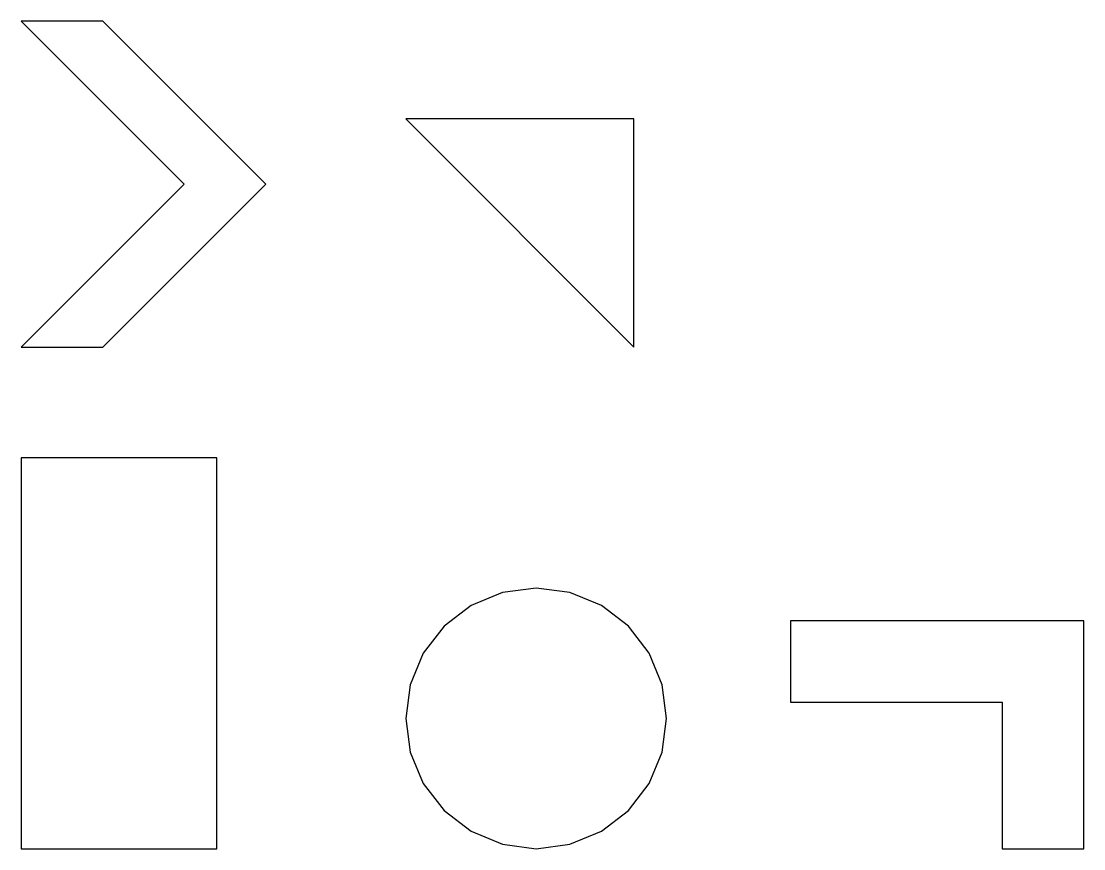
# Model space of a CAD drawing. Header units: millimetres. Extents: x 0 to 652, y 0 to 508.
import ezdxf

# ---------------------------------------------------------------- set-up
doc = ezdxf.new("R2010")
doc.units = ezdxf.units.MM

msp = doc.modelspace()

# ---------------------------------------------------------------- linework, layer by layer
at = {"layer": 'PART001'}
msp.add_lwpolyline([(120, 0), (120, 240), (0, 240), (0, 0)], close=True, dxfattribs=at)
at = {"layer": 'PART002'}
msp.add_lwpolyline([(396, 80), (393.27, 100.71), (385.28, 120), (372.57, 136.57), (356, 149.28), (336.71, 157.27), (316, 160), (295.29, 157.27), (276, 149.28), (259.43, 136.57), (246.72, 120), (238.73, 100.71), (236, 80), (238.73, 59.29), (246.72, 40), (259.43, 23.43), (276, 10.72), (295.29, 2.73), (316, 0), (336.71, 2.73), (356, 10.72), (372.57, 23.43), (385.28, 40), (393.27, 59.29)], close=True, dxfattribs=at)
at = {"layer": 'PART003'}
msp.add_lwpolyline([(652, 140), (472, 140), (472, 90), (602, 90), (602, 0), (652, 0)], close=True, dxfattribs=at)
at = {"layer": 'PART004'}
msp.add_lwpolyline([(0, 508), (100, 408), (0, 308), (50, 308), (150, 408), (50, 508)], close=True, dxfattribs=at)
at = {"layer": 'PART005'}
msp.add_lwpolyline([(376, 448), (236, 448), (376, 308)], close=True, dxfattribs=at)

doc.saveas('drawing.dxf')
